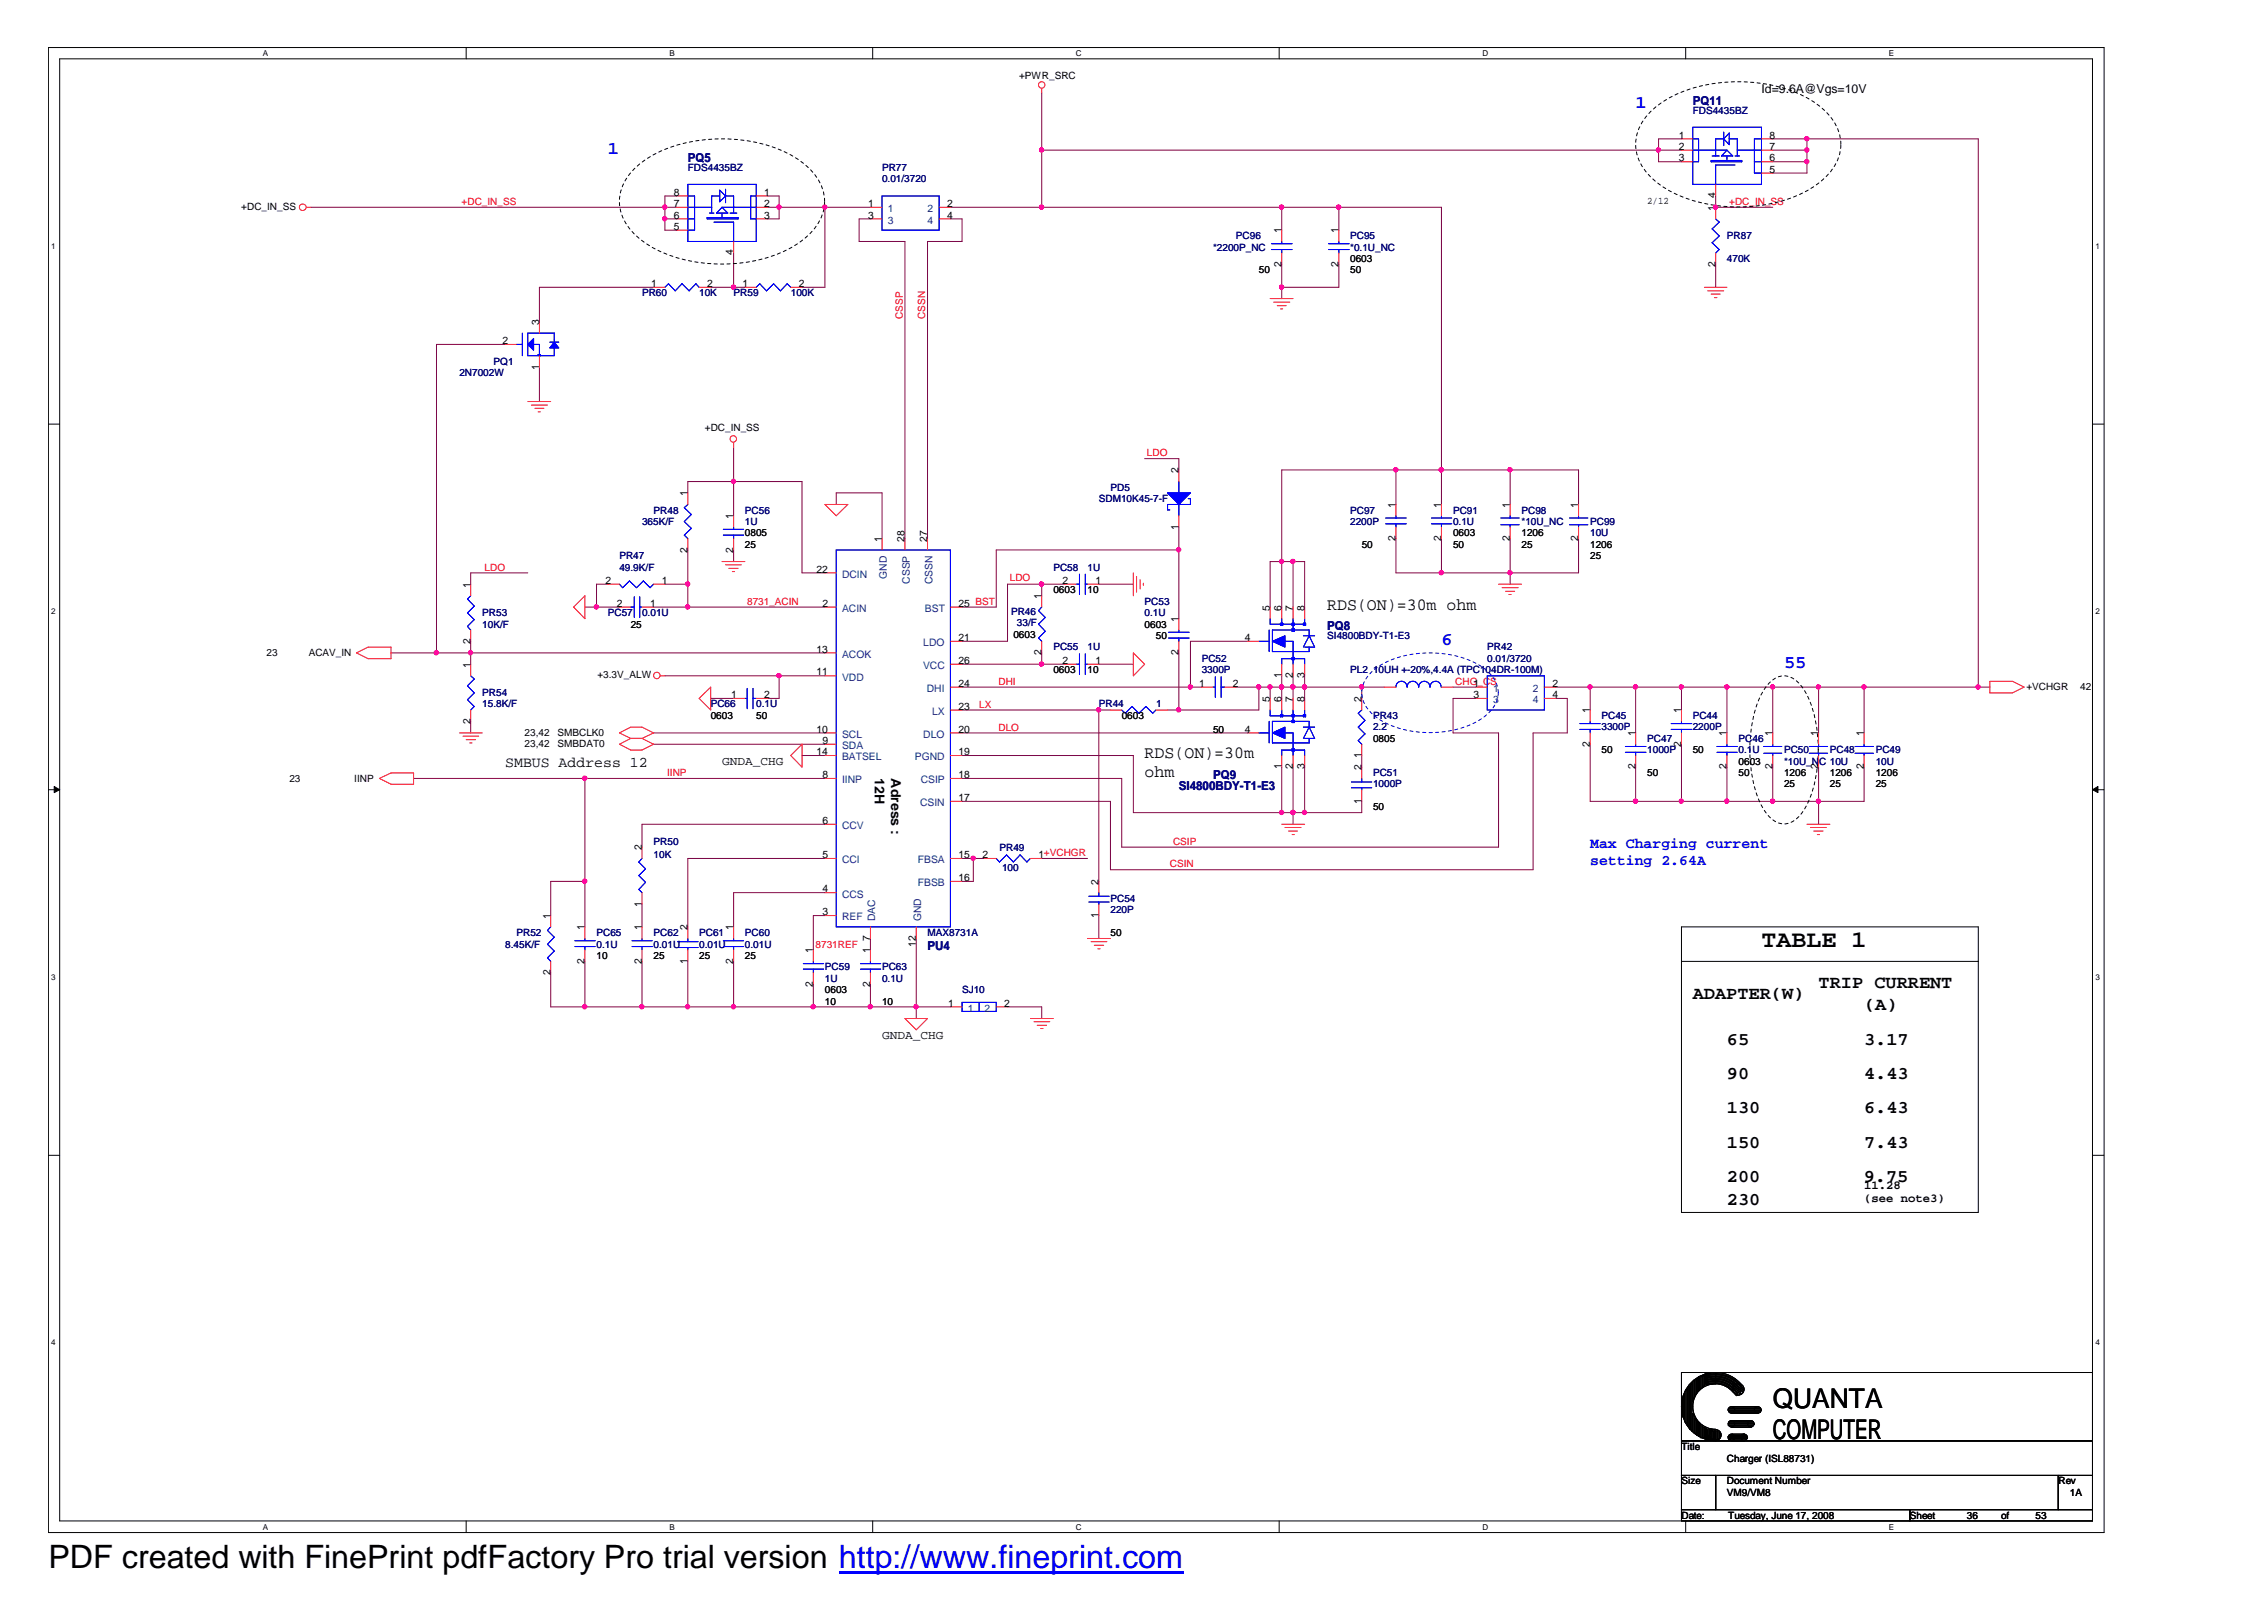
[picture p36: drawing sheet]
<svg xmlns="http://www.w3.org/2000/svg" width="297mm" height="210mm" viewBox="0 0 297 210" stroke-linecap="round" stroke-linejoin="round" font-family="sans-serif">
<defs><g id="words">
<text font-size="4.2" x="6.3" y="205.7">PDF created with FinePrint pdfFactory Pro trial version http://www.fineprint.com</text>
<g font-size="3.6">
<text x="232.6" y="184.7">QUANTA</text>
<text x="232.6" y="188.8">COMPUTER</text>
</g>
<text font-size="3.1" x="231.1" y="124.2">TABLE 1</text>
<g font-size="2.4" fill="#00f">
<text x="214.6" y="14.2">1</text>
<text x="79.8" y="20.2">1</text>
<text x="189.1" y="84.6">6</text>
<text x="234.1" y="87.6">55</text>
</g>
<g font-size="2.4">
<text x="222.1" y="131">ADAPTER(W)</text>
<text x="238.6" y="129.6">TRIP CURRENT</text>
<text x="226.6" y="137">65</text>
<text x="244.6" y="132.6">(A)</text>
<text x="244.6" y="137">3.17</text>
<text x="226.6" y="141.5">90</text>
<text x="244.6" y="141.5">4.43</text>
<text x="226.6" y="146">130</text>
<text x="244.6" y="146">6.43</text>
<text x="226.6" y="155">200</text>
<text x="226.6" y="150.6">150</text>
<text x="244.6" y="155">9.75</text>
<text x="244.6" y="150.6">7.43</text>
<text x="226.6" y="158">230</text>
</g>
<g font-size="2.2">
<text x="174.2" y="80">RDS(ON)=30m ohm</text>
<text x="150.2" y="99.5">RDS(ON)=30m</text>
<text x="150.2" y="101.9">ohm</text>
</g>
<text font-size="1.9" x="66.3" y="100.6">SMBUS Address 12</text>
<g font-size="1.9" fill="#00f">
<text x="208.7" y="111.2">Max Charging current</text>
<text x="208.7" y="113.4">setting 2.64A</text>
</g>
<g font-size="1.8">
<text x="114.8" y="102.1" transform="rotate(90 114.8 102.1)">12H</text>
<text x="116.9" y="102.1" transform="rotate(90 116.9 102.1)">Adress :</text>
</g>
<g font-size="1.6" fill="#000080">
<text x="222.1" y="13.7">PQ11</text>
<text x="90.3" y="21.2">PQ5</text>
<text x="174.2" y="82.7">PQ8</text>
<text x="154.7" y="103.6">SI4800BDY-T1-E3</text>
<text x="159.2" y="102.2">PQ9</text>
<text x="121.7" y="124.6">PU4</text>
</g>
<g font-size="1.6">
<text x="231.1" y="12.2">Id=9.6A@Vgs=10V</text>
<text x="94.7" y="100.4">GNDA_CHG</text>
<text x="115.7" y="136.4">GNDA_CHG</text>
<text x="244.6" y="155.9">11.28</text>
<text x="244.6" y="157.7">(see note3)</text>
</g>
<g font-size="1.4">
<text x="220.3" y="21.2">3</text>
<text x="220.3" y="19.7">2</text>
<text x="220.3" y="18.2">1</text>
<text x="232.2" y="18.2">8</text>
<text x="232.2" y="19.7">7</text>
<text x="232.2" y="21.2">6</text>
<text x="232.2" y="22.7">5</text>
<text x="88.4" y="25.7">8</text>
<text x="88.4" y="27.1">7</text>
<text x="88.4" y="28.7">6</text>
<text x="100.3" y="28.7">3</text>
<text x="100.3" y="27.1">2</text>
<text x="100.3" y="25.7">1</text>
<text x="113.9" y="27.1">1</text>
<text x="113.9" y="28.7">3</text>
<text x="124.3" y="28.7">4</text>
<text x="124.3" y="27.1">2</text>
<text x="225.1" y="27.7" transform="rotate(-90 225.1 27.7)">1</text>
<text x="225.1" y="26" transform="rotate(-90 225.1 26)">4</text>
<text x="88.4" y="30.2">5</text>
<text x="96.2" y="33.5" transform="rotate(-90 96.2 33.5)">4</text>
<text x="168.1" y="35" transform="rotate(-90 168.1 35)">2</text>
<text x="168.1" y="30.6" transform="rotate(-90 168.1 30.6)">1</text>
<text x="175.6" y="35" transform="rotate(-90 175.6 35)">2</text>
<text x="175.6" y="30.6" transform="rotate(-90 175.6 30.6)">1</text>
<text x="225.1" y="35" transform="rotate(-90 225.1 35)">2</text>
<text x="85.4" y="37.6">1</text>
<text x="92.8" y="37.6">2</text>
<text x="97.4" y="37.6">1</text>
<text x="104.8" y="37.6">2</text>
<text x="66" y="45.1">2</text>
<text x="70.7" y="42.6" transform="rotate(-90 70.7 42.6)">3</text>
<text x="70.7" y="48.5" transform="rotate(-90 70.7 48.5)">1</text>
<text x="90.2" y="65.1" transform="rotate(-90 90.2 65.1)">1</text>
<text x="154.6" y="62.1" transform="rotate(-90 154.6 62.1)">2</text>
<text x="96.2" y="68.1" transform="rotate(-90 96.2 68.1)">1</text>
<text x="115.7" y="71.1" transform="rotate(-90 115.7 71.1)">1</text>
<text x="118.7" y="71.1" transform="rotate(-90 118.7 71.1)">28</text>
<text x="121.7" y="71.1" transform="rotate(-90 121.7 71.1)">27</text>
<text x="154.6" y="69.5" transform="rotate(-90 154.6 69.5)">1</text>
<text x="183.1" y="71" transform="rotate(-90 183.1 71)">2</text>
<text x="183.1" y="66.6" transform="rotate(-90 183.1 66.6)">1</text>
<text x="189.1" y="71" transform="rotate(-90 189.1 71)">2</text>
<text x="189.1" y="66.6" transform="rotate(-90 189.1 66.6)">1</text>
<text x="198.1" y="71" transform="rotate(-90 198.1 71)">2</text>
<text x="198.1" y="66.6" transform="rotate(-90 198.1 66.6)">1</text>
<text x="207.1" y="71" transform="rotate(-90 207.1 71)">2</text>
<text x="207.1" y="66.6" transform="rotate(-90 207.1 66.6)">1</text>
<text x="61.7" y="77.1" transform="rotate(-90 61.7 77.1)">1</text>
<text x="79.5" y="76.6">2</text>
<text x="86.8" y="76.6">1</text>
<text x="90.2" y="72.5" transform="rotate(-90 90.2 72.5)">2</text>
<text x="96.2" y="72.5" transform="rotate(-90 96.2 72.5)">2</text>
<text x="107.1" y="75.1">22</text>
<text x="139.4" y="76.6">2</text>
<text x="143.8" y="76.6">1</text>
<text x="80.9" y="79.6">2</text>
<text x="85.3" y="79.6">1</text>
<text x="107.9" y="79.6">2</text>
<text x="125.8" y="79.6">25 BST</text>
<text x="136.7" y="78.6" transform="rotate(-90 136.7 78.6)">1</text>
<text x="154.6" y="81.6" transform="rotate(-90 154.6 81.6)">1</text>
<text x="166.6" y="80.1" transform="rotate(-90 166.6 80.1)">5</text>
<text x="168.1" y="80.1" transform="rotate(-90 168.1 80.1)">6</text>
<text x="169.6" y="80.1" transform="rotate(-90 169.6 80.1)">7</text>
<text x="171.2" y="80.1" transform="rotate(-90 171.2 80.1)">8</text>
<text x="61.7" y="87.6" transform="rotate(-90 61.7 87.6)">1</text>
<text x="61.7" y="84.5" transform="rotate(-90 61.7 84.5)">2</text>
<text x="107.1" y="88.6">11</text>
<text x="107.1" y="85.6">13</text>
<text x="125.8" y="84.1">21</text>
<text x="125.8" y="87.1">26</text>
<text x="136.7" y="86" transform="rotate(-90 136.7 86)">2</text>
<text x="139.4" y="87.1">2</text>
<text x="143.8" y="87.1">1</text>
<text x="154.6" y="86" transform="rotate(-90 154.6 86)">2</text>
<text x="163.4" y="84.1">4</text>
<text x="168.1" y="89" transform="rotate(-90 168.1 89)">1</text>
<text x="169.6" y="89" transform="rotate(-90 169.6 89)">2</text>
<text x="171.2" y="89" transform="rotate(-90 171.2 89)">3</text>
<text x="61.7" y="95" transform="rotate(-90 61.7 95)">2</text>
<text x="95.9" y="91.6">1</text>
<text x="100.3" y="91.6">2</text>
<text x="125.8" y="93.1">23</text>
<text x="125.8" y="90.1">24</text>
<text x="157.4" y="90.1">1</text>
<text x="161.8" y="90.1">2</text>
<text x="166.6" y="92.1" transform="rotate(-90 166.6 92.1)">5</text>
<text x="168.1" y="92.1" transform="rotate(-90 168.1 92.1)">6</text>
<text x="169.6" y="92.1" transform="rotate(-90 169.6 92.1)">7</text>
<text x="171.2" y="92.1" transform="rotate(-90 171.2 92.1)">8</text>
<text x="178.6" y="92.1" transform="rotate(-90 178.6 92.1)">2</text>
<text x="193.3" y="90.1">1</text>
<text x="193.3" y="91.6">3</text>
<text x="203.7" y="91.6">4</text>
<text x="203.7" y="90.1">2</text>
<text x="208.6" y="93.6" transform="rotate(-90 208.6 93.6)">1</text>
<text x="220.6" y="93.6" transform="rotate(-90 220.6 93.6)">1</text>
<text x="107.1" y="99.1">14</text>
<text x="107.1" y="96.1">10</text>
<text x="107.9" y="97.6">9</text>
<text x="125.8" y="96.1">20</text>
<text x="125.8" y="99.1">19</text>
<text x="163.4" y="96.1">4</text>
<text x="168.1" y="100.9" transform="rotate(-90 168.1 100.9)">1</text>
<text x="169.6" y="100.9" transform="rotate(-90 169.6 100.9)">2</text>
<text x="171.2" y="100.9" transform="rotate(-90 171.2 100.9)">3</text>
<text x="178.6" y="101.1" transform="rotate(-90 178.6 101.1)">2</text>
<text x="178.6" y="99.5" transform="rotate(-90 178.6 99.5)">1</text>
<text x="208.6" y="98" transform="rotate(-90 208.6 98)">2</text>
<text x="214.6" y="100.9" transform="rotate(-90 214.6 100.9)">2</text>
<text x="214.6" y="96.6" transform="rotate(-90 214.6 96.6)">1</text>
<text x="220.6" y="98" transform="rotate(-90 220.6 98)">2</text>
<text x="226.6" y="100.9" transform="rotate(-90 226.6 100.9)">2</text>
<text x="226.6" y="96.6" transform="rotate(-90 226.6 96.6)">1</text>
<text x="232.6" y="100.9" transform="rotate(-90 232.6 100.9)">2</text>
<text x="232.6" y="96.6" transform="rotate(-90 232.6 96.6)">1</text>
<text x="238.6" y="100.9" transform="rotate(-90 238.6 100.9)">2</text>
<text x="238.6" y="96.6" transform="rotate(-90 238.6 96.6)">1</text>
<text x="244.6" y="100.9" transform="rotate(-90 244.6 100.9)">2</text>
<text x="244.6" y="96.6" transform="rotate(-90 244.6 96.6)">1</text>
<text x="107.9" y="102.1">8</text>
<text x="125.8" y="105.1">17</text>
<text x="125.8" y="102.1">18</text>
<text x="178.6" y="105.5" transform="rotate(-90 178.6 105.5)">1</text>
<text x="84.2" y="111.6" transform="rotate(-90 84.2 111.6)">2</text>
<text x="107.9" y="112.6">5</text>
<text x="107.9" y="108.1">6</text>
<text x="125.8" y="112.6">15</text>
<text x="128.9" y="112.6">2</text>
<text x="136.3" y="112.6">1+VCHGR</text>
<text x="84.2" y="118.9" transform="rotate(-90 84.2 118.9)">1</text>
<text x="107.9" y="117.1">4</text>
<text x="125.8" y="115.6">16</text>
<text x="144.1" y="116" transform="rotate(-90 144.1 116)">2</text>
<text x="72.2" y="120.5" transform="rotate(-90 72.2 120.5)">1</text>
<text x="76.7" y="122.1" transform="rotate(-90 76.7 122.1)">1</text>
<text x="84.2" y="122.1" transform="rotate(-90 84.2 122.1)">1</text>
<text x="90.2" y="122.1" transform="rotate(-90 90.2 122.1)">2</text>
<text x="96.2" y="122.1" transform="rotate(-90 96.2 122.1)">1</text>
<text x="106.7" y="125.1" transform="rotate(-90 106.7 125.1)">1</text>
<text x="107.9" y="120.1">3</text>
<text x="114.2" y="125.1" transform="rotate(-90 114.2 125.1)">1</text>
<text x="114.2" y="123.4" transform="rotate(-90 114.2 123.4)">7</text>
<text x="120.2" y="124.2" transform="rotate(-90 120.2 124.2)">12</text>
<text x="144.1" y="120.5" transform="rotate(-90 144.1 120.5)">1</text>
<text x="72.2" y="127.9" transform="rotate(-90 72.2 127.9)">2</text>
<text x="76.7" y="126.4" transform="rotate(-90 76.7 126.4)">2</text>
<text x="84.2" y="126.4" transform="rotate(-90 84.2 126.4)">2</text>
<text x="90.2" y="126.4" transform="rotate(-90 90.2 126.4)">1</text>
<text x="96.2" y="126.4" transform="rotate(-90 96.2 126.4)">2</text>
<text x="106.7" y="129.4" transform="rotate(-90 106.7 129.4)">2</text>
<text x="114.2" y="129.4" transform="rotate(-90 114.2 129.4)">2</text>
<text x="124.4" y="132.1">1</text>
<text x="131.8" y="132.1">2</text>
</g>
<g font-size="1.4" fill="#004080">
<text x="116.5" y="27.8">1</text>
<text x="116.5" y="29.4">3</text>
<text x="121.7" y="29.4">4</text>
<text x="121.7" y="27.8">2</text>
<text x="110.5" y="75.8">DCIN</text>
<text x="116.4" y="75.9" transform="rotate(-90 116.4 75.9)">GND</text>
<text x="119.4" y="76.6" transform="rotate(-90 119.4 76.6)">CSSP</text>
<text x="122.3" y="76.6" transform="rotate(-90 122.3 76.6)">CSSN</text>
<text x="110.5" y="80.3">ACIN</text>
<text x="121.4" y="80.3">BST</text>
<text x="110.5" y="89.3">VDD</text>
<text x="110.5" y="86.3">ACOK</text>
<text x="121.1" y="87.8">VCC</text>
<text x="121.2" y="84.8">LDO</text>
<text x="121.6" y="90.8">DHI</text>
<text x="122.3" y="93.8">LX</text>
<text x="195.9" y="90.8">1</text>
<text x="195.9" y="92.3">3</text>
<text x="201.1" y="92.3">4</text>
<text x="201.1" y="90.8">2</text>
<text x="110.5" y="99.8">BATSEL</text>
<text x="110.5" y="98.3">SDA</text>
<text x="110.5" y="96.8">SCL</text>
<text x="120.1" y="99.8">PGND</text>
<text x="121.2" y="96.8">DLO</text>
<text x="110.5" y="102.8">IINP</text>
<text x="120.7" y="105.8">CSIN</text>
<text x="120.8" y="102.8">CSIP</text>
<text x="110.5" y="113.3">CCI</text>
<text x="110.5" y="108.8">CCV</text>
<text x="120.4" y="113.3">FBSA</text>
<text x="110.5" y="117.7">CCS</text>
<text x="120.4" y="116.3">FBSB</text>
<text x="110.5" y="120.7">REF</text>
<text x="114.9" y="120.8" transform="rotate(-90 114.9 120.8)">DAC</text>
<text x="120.9" y="120.8" transform="rotate(-90 120.9 120.8)">GND</text>
<text x="127" y="132.7">1</text>
<text x="129.2" y="132.7">2</text>
</g>
<g font-size="1.3">
<text x="133.7" y="10.4">+PWR_SRC</text>
<text x="31.7" y="27.5">+DC_IN_SS</text>
<text x="216.2" y="26.8">2/12</text>
<text x="165.2" y="35.9">50</text>
<text x="177.2" y="35.9">50</text>
<text x="177.2" y="34.4">0603</text>
<text x="92.5" y="56.6">+DC_IN_SS</text>
<text x="97.7" y="71.9">25</text>
<text x="97.7" y="70.3">0805</text>
<text x="178.7" y="71.9">50</text>
<text x="190.7" y="71.9">50</text>
<text x="190.7" y="70.3">0603</text>
<text x="199.6" y="70.3">1206</text>
<text x="199.6" y="71.9">25</text>
<text x="208.7" y="71.9">1206</text>
<text x="138.2" y="77.8">0603</text>
<text x="142.7" y="77.8">10</text>
<text x="208.7" y="73.3">25</text>
<text x="82.8" y="82.4">25</text>
<text x="133" y="83.7">0603</text>
<text x="150.2" y="82.4">0603</text>
<text x="151.7" y="83.8">50</text>
<text x="35" y="86.1">23</text>
<text x="40.5" y="86.1">ACAV_IN</text>
<text x="78.4" y="88.9">+3.3V_ALW</text>
<text x="138.2" y="88.3">0603</text>
<text x="142.7" y="88.3">10</text>
<text x="93.3" y="94.3">0603</text>
<text x="99.2" y="94.3">50</text>
<text x="147.2" y="94.3">0603</text>
<text x="265.9" y="90.6">+VCHGR</text>
<text x="273" y="90.6">42</text>
<text x="68.8" y="96.6">23,42</text>
<text x="68.8" y="98.1">23,42</text>
<text x="73.2" y="96.6">SMBCLK0</text>
<text x="73.2" y="98.1">SMBDAT0</text>
<text x="159.2" y="96.1">50</text>
<text x="180.2" y="97.3">0805</text>
<text x="210.1" y="98.8">50</text>
<text x="216.2" y="101.8">50</text>
<text x="222.1" y="98.8">50</text>
<text x="228.1" y="101.8">50</text>
<text x="228.1" y="100.3">0603</text>
<text x="234.1" y="101.8">1206</text>
<text x="240.1" y="101.8">1206</text>
<text x="246.1" y="101.8">1206</text>
<text x="38" y="102.6">23</text>
<text x="46.5" y="102.6">IINP</text>
<text x="180.2" y="106.3">50</text>
<text x="234.1" y="103.3">25</text>
<text x="240.1" y="103.3">25</text>
<text x="246.1" y="103.3">25</text>
<text x="78.3" y="125.8">10</text>
<text x="85.8" y="125.8">25</text>
<text x="91.7" y="125.8">25</text>
<text x="97.7" y="125.8">25</text>
<text x="145.7" y="122.8">50</text>
<text x="108.2" y="131.8">10</text>
<text x="108.2" y="130.3">0603</text>
<text x="115.7" y="131.8">10</text>
<text x="220.6" y="190.2">Title</text>
<text x="226.6" y="191.7">Charger (ISL88731)</text>
<text x="220.6" y="194.7">Size</text>
<text x="226.6" y="196.2">VM9/VM8</text>
<text x="226.6" y="194.7">Document Number</text>
<text x="270.1" y="194.7">Rev</text>
<text x="271.6" y="196.2">1A</text>
<text x="220.6" y="199.2">Date:</text>
<text x="226.8" y="199.2">Tuesday, June 17, 2008</text>
<text x="250.6" y="199.2">Sheet</text>
<text x="258.1" y="199.2">36</text>
<text x="262.6" y="199.2">of</text>
<text x="267.1" y="199.2">53</text>
</g>
<g font-size="1.3" fill="#000080">
<text x="222.1" y="14.9">FDS4435BZ</text>
<text x="90.3" y="22.4">FDS4435BZ</text>
<text x="115.7" y="22.4">PR77</text>
<text x="115.7" y="23.9">0.01/3720</text>
<text x="159.2" y="32.9">*2200P_NC</text>
<text x="162.2" y="31.4">PC96</text>
<text x="177.2" y="31.4">PC95</text>
<text x="177.2" y="32.9">*0.1U_NC</text>
<text x="226.6" y="31.4">PR87</text>
<text x="226.6" y="34.4">470K</text>
<text x="84.2" y="38.9">PR60</text>
<text x="91.7" y="38.9">10K</text>
<text x="96.3" y="38.9">PR59</text>
<text x="103.8" y="38.9">100K</text>
<text x="64.8" y="47.9">PQ1</text>
<text x="60.3" y="49.4">2N7002W</text>
<text x="144.2" y="65.8">SDM10K45-7-F</text>
<text x="145.7" y="64.4">PD5</text>
<text x="84.2" y="68.8">365K/F</text>
<text x="85.8" y="67.4">PR48</text>
<text x="97.7" y="67.4">PC56</text>
<text x="97.7" y="68.8">1U</text>
<text x="177.2" y="67.4">PC97</text>
<text x="177.2" y="68.8">2200P</text>
<text x="190.7" y="67.4">PC91</text>
<text x="190.7" y="68.8">0.1U</text>
<text x="199.6" y="67.4">PC98</text>
<text x="199.6" y="68.8">*10U_NC</text>
<text x="208.7" y="68.8">PC99</text>
<text x="208.7" y="70.3">10U</text>
<text x="81.3" y="73.3">PR47</text>
<text x="81.3" y="74.9">49.9K/F</text>
<text x="138.2" y="74.9">PC58</text>
<text x="142.7" y="74.9">1U</text>
<text x="63.3" y="80.8">PR53</text>
<text x="63.3" y="82.4">10K/F</text>
<text x="79.8" y="80.8">PC57</text>
<text x="84.3" y="80.8">0.01U</text>
<text x="132.7" y="80.7">PR46</text>
<text x="133.4" y="82.2">33/F</text>
<text x="150.2" y="79.3">PC53</text>
<text x="150.2" y="80.8">0.1U</text>
<text x="174.2" y="83.8">SI4800BDY-T1-E3</text>
<text x="138.2" y="85.3">PC55</text>
<text x="142.7" y="85.3">1U</text>
<text x="157.7" y="86.8">PC52</text>
<text x="157.7" y="88.3">3300P</text>
<text x="177.2" y="88.3">PL2</text>
<text x="180.2" y="88.3">10UH +-20%,4.4A (TPC104DR-100M)</text>
<text x="195.2" y="85.3">PR42</text>
<text x="195.2" y="86.8">0.01/3720</text>
<text x="63.3" y="91.3">PR54</text>
<text x="63.3" y="92.8">15.8K/F</text>
<text x="93.3" y="92.8">PC66</text>
<text x="99.2" y="92.8">0.1U</text>
<text x="144.2" y="92.8">PR44</text>
<text x="151.7" y="92.8">1</text>
<text x="180.2" y="94.3">PR43</text>
<text x="180.2" y="95.8">2.2</text>
<text x="210.1" y="94.3">PC45</text>
<text x="210.1" y="95.8">3300P</text>
<text x="222.1" y="94.3">PC44</text>
<text x="222.1" y="95.8">2200P</text>
<text x="180.2" y="101.8">PC51</text>
<text x="216.2" y="97.3">PC47</text>
<text x="216.2" y="98.8">1000P</text>
<text x="228.1" y="97.3">PC46</text>
<text x="228.1" y="98.8">0.1U</text>
<text x="234.1" y="98.8">PC50</text>
<text x="234.1" y="100.3">*10U_NC 10U</text>
<text x="240.1" y="98.8">PC48</text>
<text x="246.1" y="98.8">PC49</text>
<text x="246.1" y="100.3">10U</text>
<text x="180.2" y="103.3">1000P</text>
<text x="85.8" y="110.8">PR50</text>
<text x="85.8" y="112.6">10K</text>
<text x="131.1" y="111.7">PR49</text>
<text x="131.5" y="114.3">100</text>
<text x="145.7" y="118.3">PC54</text>
<text x="145.7" y="119.8">220P</text>
<text x="66.3" y="124.3">8.45K/F</text>
<text x="67.8" y="122.8">PR52</text>
<text x="78.3" y="122.8">PC65</text>
<text x="78.3" y="124.3">0.1U</text>
<text x="85.8" y="122.8">PC62</text>
<text x="85.8" y="124.3">0.01U</text>
<text x="91.7" y="122.8">PC61</text>
<text x="91.7" y="124.3">0.01U</text>
<text x="97.7" y="122.8">PC60</text>
<text x="97.7" y="124.3">0.01U</text>
<text x="121.7" y="122.8">MAX8731A</text>
<text x="108.2" y="127.3">PC59</text>
<text x="108.2" y="128.8">1U</text>
<text x="115.7" y="127.3">PC63</text>
<text x="115.7" y="128.8">0.1U</text>
<text x="126.2" y="130.3">SJ10</text>
</g>
<g font-size="1.3" fill="#f00">
<text x="60.6" y="26.9">+DC_IN_SS</text>
<text x="226.9" y="26.9">+DC_IN_SS</text>
<text x="118.4" y="41.9" transform="rotate(-90 118.4 41.9)">CSSP</text>
<text x="121.4" y="41.9" transform="rotate(-90 121.4 41.9)">CSSN</text>
<text x="150.5" y="59.9">LDO</text>
<text x="63.6" y="74.9">LDO</text>
<text x="132.5" y="76.2">LDO</text>
<text x="98" y="79.3">8731_ACIN</text>
<text x="131" y="89.8">DHI</text>
<text x="191" y="89.8">CHG_CS</text>
<text x="128.5" y="92.9">LX</text>
<text x="131" y="95.9">DLO</text>
<text x="87.5" y="101.8">IINP</text>
<text x="153.5" y="113.8">CSIN</text>
<text x="153.9" y="110.8">CSIP</text>
<text x="107" y="124.3">8731REF</text>
</g>
<g font-size="1.1">
<text x="34.5" y="7.4">A</text>
<text x="87.8" y="7.4">B</text>
<text x="141.2" y="7.4">C</text>
<text x="194.5" y="7.4">D</text>
<text x="247.9" y="7.4">E</text>
<text x="6.7" y="32.7">1</text>
<text x="275" y="32.7">1</text>
<text x="6.7" y="80.6">2</text>
<text x="275" y="80.6">2</text>
<text x="6.7" y="128.5">3</text>
<text x="275" y="128.5">3</text>
<text x="6.7" y="176.5">4</text>
<text x="275" y="176.5">4</text>
<text x="34.5" y="200.7">A</text>
<text x="87.8" y="200.7">B</text>
<text x="141.2" y="200.7">C</text>
<text x="194.5" y="200.7">D</text>
<text x="247.9" y="200.7">E</text>
</g>
</g></defs>
<g fill="none" stroke="#000" stroke-width=".13">
<path d="M6.3 6.2h269.8v194.9h-269.8zM7.8 7.7h266.8v191.8h-266.8zM61.2 6.2v1.5M114.5 6.2v1.5M167.9 6.2v1.5M221.2 6.2v1.5M6.3 55.6h1.5M274.6 55.6h1.5M6.3 103.6h1.5M274.6 103.6h1.5M220.6 121.6h39v37.5h-39zM220.6 126.1h39"/>
<path d="M6.3 151.6h1.5M274.6 151.6h1.5M61.2 199.5v1.5M114.5 199.5v1.5M167.9 199.5v1.5M220.6 180.1h54v8.9h-54zM220.6 189h54v4.6h-54zM220.6 193.6h4.5v4.4h-4.5zM220.6 198h30v1.5h-30zM220.8 183.5v2.1l.1 .5v-3l.2-.3v3.7l.1 .2v-4.2l.2-.3v4.8l.1 .1v-5.1l.2-.2v5.8M221.2 199.5v1.5M222.1 181.2v2.6l.2-.4v-2.2l.1-.1v2l.2-.2v-2l.1-.1v1.8l.2-.1v-1.8h.1v1.6l.2-.1v-1.5l.2-.2v1.5l.1-.2v-1.3l.1-.1v1.4"/>
<path d="M223.8 180.4l.1-.2v1.5l-.1-.2zM223.9 181.6a3.1 3.1 0 0 1 3.9 1.5M223.9 181.4a3.4 3.4 0 0 1 4.1 1.7M223.9 181.3l1.2-.2a3.4 3.4 0 0 1 2.9 1.7M223.9 181.1l1.2-.2a3.5 3.5 0 0 1 3.2 2M223.9 181l1.2-.2a3.8 3.8 0 0 1 3.4 2.1M223.9 180.8l1.2-.1a3.9 3.9 0 0 1 3.4 1.9M223.9 180.7l1.2-.2a4.1 4.1 0 0 1 3.5 2.1M223.9 180.4l1.2-.2a4.4 4.4 0 0 1 3.7 2.1M223.9 187.4v1.3h-.1v-1.3l-.2-.1v1.4l-.1-.1v-1.3l-.1-.2v1.5h-.2v-1.6l-.2-.2v1.6h-.1v-1.7l-.2-.2v1.8l-.1-.2v-1.7l-.2-.3v1.9l-.1-.2v-2l-.2-.4v2.3h-.1v-6.2l-.2 .2v5.9M223.9 187.6h.2v1.1h.1v-1.1h.2v1.3h-.3l.4-1.3v1.3l.2-.2v-1.1l.1 .2v1.1h.2v-1.2h.1v1.2h.2v-1.2h.1v1.2l.2-.2v-.9l.1 .2v.6M224 180.5l1.1-.1a4.1 4.1 0 0 1 3.7 2.1"/>
<path d="M224.1 180.4v1.1M225.1 193.6h45v4.4h-45zM225.1 180.1a4.4 4.4 0 0 1 3.5 1.7M225.1 180.1h.1a4.4 4.4 0 0 0-4.6 4.5v-.1a4.4 4.4 0 0 0 4.6 4.5h-.1M225.1 181.5a2.97 2.97 0 0 1 2.3 1.1M225.1 181.5a2.98 2.98 0 0 0-3 3 2.98 2.98 0 0 0 3 3M225.1 180.1h-.7l-.7 .2M225.1 181.5l-1.1 .2M226.9 184.7h4.1v.1h-4.2v.2h4.3l-.1 .1h-4.1l.2 .2h3.9M226.9 188.3h2.3v.1h-2.4v.2h2.5l-.1 .1h-2.4l.3 .2h2.1M226.9 186.5h3.2v.2h-3.2l-.1 .1h3.4l-.1 .2h-3.3l.3 .1h2.8M227.2 188.1h1.7"/>
<path d="M227.2 189h1.7M227.2 187.3h2.6M227.2 186.4h2.6M227.2 185.4h3.5M227.2 184.5h3.5M250.6 198h24v1.5h-24zM270.1 193.6h4.5v4.4h-4.5z"/>
<circle cx="225.1" cy="188.3" r=".74"/>
<circle cx="227.2" cy="188.6" r=".43"/>
<circle cx="227.2" cy="186.8" r=".43"/>
<circle cx="227.2" cy="185" r=".43"/>
<circle cx="228.1" cy="182.3" r=".75"/>
<circle cx="228.9" cy="188.6" r=".43"/>
<circle cx="229.7" cy="186.8" r=".43"/>
<circle cx="230.7" cy="185" r=".44"/>
</g>
<g fill="#000" stroke="#000" stroke-width=".13">
<path d="M7.1 103.2l.7 .4-.7 .4z" fill-rule="evenodd"/>
<path d="M274.6 103.6l.7-.4v.8z" fill-rule="evenodd"/>
</g>
<g fill="none" stroke="#800040" stroke-width=".13">
<path d="M136.7 19.7h83.9M136.7 12.2v15M220.6 18.2h-3v3h3M232.6 18.2h27v71.9M232.6 19.7h4.5M237.1 18.2v4.5h-4.5M40.8 27.2h48M85.8 37.7h-15v4.5M87.2 28.7h1.6M88.8 25.7h-1.6v4.5h1.6M93.3 37.7h4.4M96.3 33.2v4.5"/>
<path d="M100.8 27.2h13.4M100.8 25.7h1.4v3h-1.4M108.2 27.2v10.5h-3M114.2 28.7h-1.5v3h6v39M124.7 27.2h64.4v39M124.7 28.7h1.5v3h-4.5v39M168.2 27.2v3M168.2 34.7v4.5M175.7 27.2v3M175.7 34.7v3h-7.5M225.1 25.7v1.5h7.5M225.1 34.7v3"/>
<path d="M232.6 21.2h4.5M66.3 45.2h-9v40.5M70.8 48.2v4.5M96.3 58.7v9M69.3 75.2h-7.5v1.4M76.8 79.6h4.5M79.8 76.6h-1.5v3M85.8 79.6h22.4M87.2 76.6h3.1M90.3 64.7v-1.5h14.9v12h3M90.3 72.2v7.4M96.3 72.2v1.5"/>
<path d="M109.7 66.2v-1.5h6v6M136.7 76.6v1.6M139.7 76.6h-7.5v7.5h-6M144.2 76.6h4.5M150.2 60.2h4.5v1.5M154.7 72.2h-24v7.4h-4.5M154.7 69.1v12.1M166.7 79.6v-5.9h4.5v5.9M169.7 73.7v5.9M183.2 70.7v4.5h23.9v-4.5M183.2 61.7v4.5M189.1 70.7v4.5"/>
<path d="M198.2 61.7v4.5M198.2 70.7v5.9M207.1 66.2v-4.5h-38.9v17.9M51.3 85.7h56.9M61.8 84.1v3M61.8 94.6v1.6M85.8 96.2h22.4M85.8 97.6h22.4M87.2 88.7h21M93.3 91.6h3M102.2 88.7v2.9h-1.4M105.2 99.1h3"/>
<path d="M126.2 90.1h31.5M126.2 99.1h22.5v7.5h30v-1.5M126.2 96.2h37.5M126.2 87.1h13.5M126.2 93.1h19.5M136.7 85.7v1.4M144.2 87.1h4.5M144.2 93.1v22.5M154.7 85.7v7.4M162.2 90.1h19.5M163.7 84.1h-7.5v6M165.2 90.1v3h-12"/>
<path d="M166.7 90.1v1.5M168.2 88.7v2.9M169.7 88.7v2.9M171.2 88.7v2.9M178.7 90.1v1.5M178.7 99.1v1.5M190.7 90.1h3M193.7 91.6h-3v4.6h5.9v14.9h-49.4v-9h-21M204.1 90.1h57M204.1 91.6h1.6v4.6h-4.5v17.9h-55.5v-9h-19.5M208.7 90.1v3M208.7 97.6v7.5h35.9v-4.5"/>
<path d="M214.6 90.1v6.1M220.6 90.1v3M220.6 97.6v7.5M226.6 90.1v6.1M232.6 90.1v6.1M238.6 90.1v6.1M244.6 90.1v6.1M54.3 102.1h53.9M76.8 102.1v19.5M76.8 115.6h-4.5v4.5M84.2 118.6v3M108.2 117.1h-11.9v4.5"/>
<path d="M108.2 112.6h-17.9v9M108.2 108.1h-24v3M126.2 112.6h3M127.7 112.6v3h-1.5M136.7 112.6h6M168.2 100.6v6M169.7 100.6v7.5M171.2 100.6v6M214.6 100.6v4.5M226.6 100.6v4.5M232.6 100.6v4.5M238.6 100.6v7.5"/>
<path d="M72.3 127.6v4.5h52.4M76.8 126.1v6M84.2 126.1v6M90.3 126.1v6M96.3 126.1v6M106.7 129.1v3M108.2 120.1h-1.5v4.5M114.2 123.1v1.5M114.2 129.1v3M120.2 123.1v10.5M132.2 132.1h4.5v1.5M144.2 120.1v3"/>
</g>
<g fill="#f0f" stroke="#f0f" stroke-width=".13">
<circle cx="208.6" cy="90.1" r=".29"/>
<circle cx="232.6" cy="90.1" r=".29"/>
<circle cx="237.1" cy="18.2" r=".29"/>
<circle cx="217.6" cy="19.7" r=".29"/>
<circle cx="168.2" cy="37.7" r=".29"/>
<circle cx="175.7" cy="27.2" r=".29"/>
<circle cx="168.2" cy="27.2" r=".29"/>
<circle cx="96.2" cy="37.7" r=".29"/>
<circle cx="136.7" cy="27.2" r=".29"/>
<circle cx="178.7" cy="90.1" r=".29"/>
<circle cx="169.6" cy="106.6" r=".29"/>
<circle cx="102.2" cy="27.2" r=".29"/>
<circle cx="96.2" cy="63.1" r=".29"/>
<circle cx="226.6" cy="90.1" r=".29"/>
<circle cx="168.2" cy="106.6" r=".29"/>
<circle cx="226.6" cy="105.1" r=".29"/>
<circle cx="232.6" cy="105.1" r=".29"/>
<circle cx="238.6" cy="90.1" r=".29"/>
<circle cx="238.6" cy="105.1" r=".29"/>
<circle cx="76.7" cy="115.6" r=".29"/>
<circle cx="76.7" cy="102.1" r=".29"/>
<circle cx="120.2" cy="132.1" r=".29"/>
<circle cx="96.2" cy="132.1" r=".29"/>
<circle cx="106.7" cy="132.1" r=".29"/>
<circle cx="76.7" cy="132.1" r=".29"/>
<circle cx="169.6" cy="90.1" r=".29"/>
<circle cx="171.2" cy="90.1" r=".29"/>
<circle cx="165.2" cy="90.1" r=".29"/>
<circle cx="156.2" cy="90.1" r=".29"/>
<circle cx="168.2" cy="90.1" r=".29"/>
<circle cx="154.7" cy="72.1" r=".29"/>
<circle cx="136.7" cy="87.1" r=".29"/>
<circle cx="189.1" cy="61.6" r=".29"/>
<circle cx="183.1" cy="61.6" r=".29"/>
<circle cx="244.6" cy="90.1" r=".29"/>
<circle cx="127.7" cy="112.6" r=".29"/>
<circle cx="225.1" cy="27.2" r=".29"/>
<circle cx="166.6" cy="90.1" r=".29"/>
<circle cx="108.2" cy="27.2" r=".29"/>
<circle cx="198.1" cy="61.6" r=".29"/>
<circle cx="259.6" cy="90.1" r=".29"/>
<circle cx="61.7" cy="85.6" r=".29"/>
<circle cx="154.7" cy="93.1" r=".29"/>
<circle cx="214.6" cy="90.1" r=".29"/>
<circle cx="220.6" cy="105.1" r=".29"/>
<circle cx="87.2" cy="28.7" r=".29"/>
<circle cx="171.2" cy="106.6" r=".29"/>
<circle cx="136.7" cy="76.6" r=".29"/>
<circle cx="57.2" cy="85.6" r=".29"/>
<circle cx="168.2" cy="73.6" r=".29"/>
<circle cx="78.2" cy="79.6" r=".29"/>
<circle cx="220.6" cy="90.1" r=".29"/>
<circle cx="90.2" cy="79.6" r=".29"/>
<circle cx="90.2" cy="76.6" r=".29"/>
<circle cx="144.2" cy="93.1" r=".29"/>
<circle cx="214.6" cy="105.1" r=".29"/>
<circle cx="198.1" cy="75.1" r=".29"/>
<circle cx="189.1" cy="75.1" r=".29"/>
<circle cx="102.2" cy="88.6" r=".29"/>
<circle cx="136.7" cy="19.7" r=".29"/>
<circle cx="237.1" cy="21.2" r=".29"/>
<circle cx="237.1" cy="19.7" r=".29"/>
<circle cx="114.2" cy="132.1" r=".29"/>
<circle cx="90.2" cy="132.1" r=".29"/>
<circle cx="87.2" cy="27.2" r=".29"/>
<circle cx="84.2" cy="132.1" r=".29"/>
<circle cx="169.6" cy="73.6" r=".29"/>
</g>
<g fill="none" stroke="#f00" stroke-width=".13">
<path d="M136.7 11.6v.6M220.6 18.2h1.5M220.6 19.7h1.5M231.1 18.2h1.5M231.1 19.7h1.5M40.2 27.2h.6M85.8 37.7h1.4M88.8 27.2h1.5M88.8 28.7h1.5M88.8 25.7h1.5M88.8 30.2h1.5M91.7 37.7h1.6"/>
<path d="M96.3 31.7v1.5M97.7 37.7h1.5M99.2 27.2h1.6M99.2 28.7h1.6M99.2 25.7h1.6M103.8 37.7h1.4M114.2 27.2h1.5M114.2 28.7h1.5M123.2 27.2h1.5M123.2 28.7h1.5M166.7 39.2h3M167.1 39.6h2.1"/>
<path d="M168.2 30.2v1.5M168.2 33.2v1.5M175.7 30.2v1.5M175.7 33.2v1.5M220.6 21.2h1.5M223.6 37.7h3M224.1 38.2h2.1M224.5 38.6h1.2M225 39h.3M225.1 24.2v1.5M225.1 27.2v1.5M225.1 33.2v1.5"/>
<path d="M231.1 21.2h1.5M231.1 22.7h1.5M66.3 45.2h1.5M69.3 52.7h3M69.7 53.1h2.1M70.2 53.6h1.2M70.6 54h.3M70.8 42.2v1.5M70.8 46.7v1.5M96.3 58.1v.6M167.6 40.1h1.2M168 40.5h.3"/>
<path d="M61.8 76.6v1.6M76.8 78.2v3l-1.5-1.6zM79.8 76.6h1.5M81.3 79.6h1.5M84.2 79.6h1.6M85.8 76.6h1.4M90.3 64.7v1.5M90.3 70.7v1.5M94.7 73.7h3M95.2 74.1h2.1M95.6 74.6h1.3M96.1 75h.3"/>
<path d="M96.3 67.7v1.4M96.3 70.7v1.5M108.2 66.2h3.1l-1.6 1.5zM108.2 79.6h1.5M108.2 75.2h1.5M115.7 70.7v1.5M118.7 70.7v1.5M121.7 70.7v1.5M124.7 79.6h1.5M136.7 78.2v1.4M139.7 76.6h1.5M142.7 76.6h1.5"/>
<path d="M148.7 75.2v3M149.1 75.6v2.1M149.6 76v1.3M150 76.5v.3M154.7 61.7v1.5M154.7 67.7v1.4M166.7 79.6v1.6M168.2 79.6v1.6M169.7 79.6v1.6M171.2 79.6v1.6M183.2 66.2v1.5M183.2 69.1v1.6"/>
<path d="M189.1 66.2v1.5M189.1 69.1v1.6M196.6 76.6h3M197.1 77.1h2.1M197.6 77.6h1.2M198 78h.3M198.2 66.2v1.5M198.2 69.1v1.6M207.1 66.2v1.5M207.1 69.1v1.6M46.8 85.7l1.5-.8h3v1.5h-3zM60.3 96.2h3"/>
<path d="M60.7 96.6h2.1M61.2 97h1.2M61.6 97.5h.3M61.8 82.6v1.5M61.8 87.1v1.6M61.8 93.1v1.5M82.8 96.9l-1.5-.7 1.5-.8h1.4l1.6 .8-1.6 .7M82.8 96.9h1.4M82.8 96.9l-1.5 .7 1.5 .8h1.4l1.6-.8-1.6-.7M86.7 88.7h.5M91.7 91.6l1.6-1.5v3zM96.3 91.6h1.4"/>
<path d="M99.2 91.6h1.6M103.8 99.1l1.4-1.5v3zM108.2 96.2h1.5M108.2 88.7h1.5M108.2 99.1h1.5M108.2 97.6h1.5M108.2 85.7h1.5M124.7 96.2h1.5M124.7 90.1h1.5M124.7 84.1h1.5M124.7 93.1h1.5M124.7 87.1h1.5"/>
<path d="M124.7 99.1h1.5M136.7 84.1v1.6M139.7 87.1h1.5M142.7 87.1h1.5M145.7 93.1h1.5M148.7 85.7l1.5 1.4-1.5 1.6zM151.7 93.1h1.5M154.7 81.2v1.4M154.7 84.1v1.6M157.7 90.1h1.5M160.7 90.1h1.5M163.7 96.2h1.5"/>
<path d="M163.7 84.1h1.5M166.7 91.6v1.5M168.2 87.1v1.6M168.2 91.6v1.5M168.2 99.1v1.5M169.7 87.1v1.6M169.7 91.6v1.5M169.7 99.1v1.5M171.2 87.1v1.6M171.2 91.6v1.5M171.2 99.1v1.5M178.7 91.6v1.5"/>
<path d="M178.7 97.6v1.5M181.7 90.1h1.5M189.1 90.1h1.6M193.7 90.1h1.5M193.7 91.6h1.5M202.6 90.1h1.5M202.6 91.6h1.5M208.7 93.1v1.5M208.7 96.2v1.4M214.6 96.2v1.4M214.6 99.1v1.5M220.6 93.1v1.5"/>
<path d="M220.6 96.2v1.4M226.6 96.2v1.4M226.6 99.1v1.5M232.6 96.2v1.4M232.6 99.1v1.5M238.6 96.2v1.4M238.6 99.1v1.5M244.6 96.2v1.4M244.6 99.1v1.5M261.1 89.4h3l1.5 .7-1.5 .8h-3zM49.8 102.1l1.5-.7h3v1.5h-3zM84.2 111.1v1.5"/>
<path d="M84.2 117.1v1.5M108.2 108.1h1.5M108.2 112.6h1.5M108.2 117.1h1.5M108.2 102.1h1.5M124.7 112.6h1.5M124.7 102.1h1.5M124.7 115.6h1.5M124.7 105.1h1.5M129.2 112.6h1.5M135.2 112.6h1.5M144.2 115.6v1.5"/>
<path d="M144.2 118.6v1.5M168.2 108.1h3M168.6 108.6h2.1M169.1 109h1.2M169.5 109.5h.3M178.7 100.6v1.5M178.7 103.6v1.5M237.1 108.1h3M237.6 108.6h2M238 109h1.2M238.5 109.5h.3M72.3 120.1v1.5"/>
<path d="M72.3 126.1v1.5M76.8 121.6v1.5M76.8 124.6v1.5M84.2 121.6v1.5M84.2 124.6v1.5M90.3 121.6v1.5M90.3 124.6v1.5M96.3 121.6v1.5M96.3 124.6v1.5M106.7 124.6v1.5M106.7 127.6v1.5M108.2 120.1h1.5"/>
<path d="M114.2 121.6v1.5M114.2 124.6v1.5M114.2 127.6v1.5M118.7 133.6h3l-1.5 1.5zM120.2 121.6v1.5M124.7 132.1h1.5M130.7 132.1h1.5M135.2 133.6h3M135.7 134h2.1M136.1 134.5h1.2M136.6 134.9h.3M142.7 123.1h3"/>
<path d="M143.2 123.5h2M143.6 124h1.2M144.1 124.5h.3"/>
<circle cx="136.7" cy="11.1" r=".43"/>
<circle cx="39.7" cy="27.2" r=".44"/>
<circle cx="96.2" cy="57.6" r=".43"/>
<circle cx="86.2" cy="88.6" r=".43"/>
</g>
<path d="M216.7 14.5a15.9 15.9 0 0 1 9.8-3.7 19.2 19.2 0 0 1 11.1 2.3 7.6 7.6 0 0 1 3.9 4.9 5.8 5.8 0 0 1-2 5.3 16 16 0 0 1-9.8 3.8 19.2 19.2 0 0 1-11.1-2.4 7.7 7.7 0 0 1-3.9-4.8 5.9 5.9 0 0 1 2-5.4zM83.4 22a15.9 15.9 0 0 1 9.8-3.7 19.2 19.2 0 0 1 11.1 2.3 7.6 7.6 0 0 1 3.8 4.9 5.8 5.8 0 0 1-2 5.3 16 16 0 0 1-9.8 3.8 19.2 19.2 0 0 1-11.1-2.4 7.7 7.7 0 0 1-3.8-4.8 5.9 5.9 0 0 1 2-5.4zM232.2 89.6a2.44 2.44 0 0 1 3.8 0 10.9 10.9 0 0 1 2.4 5.9 17.8 17.8 0 0 1-1.4 10.2 4.4 4.4 0 0 1-2.2 2.3 2.46 2.46 0 0 1-2.6-.8 11 11 0 0 1-2.4-6 17.9 17.9 0 0 1 1.4-10.2l.5-.8z" fill="none" stroke="#000" stroke-width=".13" stroke-dasharray=".4"/>
<path d="M180.1 88a12.1 12.1 0 0 1 8.8-2.3 10.9 10.9 0 0 1 6.2 2.3 3.5 3.5 0 0 1 0 5.7 12.1 12.1 0 0 1-8.8 2.4 10.7 10.7 0 0 1-6.2-2.4 3.5 3.5 0 0 1 0-5.7z" fill="none" stroke="#00f" stroke-width=".13" stroke-dasharray=".4"/>
<g fill="none" stroke="#00f" stroke-width=".13">
<path d="M222.1 16.7h9v7.5h-9zM222.1 18.2h.8v3h-.8M222.1 19.7h4.5M226.2 18.2h-1.1v2.3M226.2 17.3v1.8M226.6 19.7l.8 .8h-1.5zM226.9 18.2h1.1v2.3M226.9 17.5v1.5l-.7-.8zM228 19.7h3.1M231.1 18.2h-.9v4.5h.9M87.2 37.7l.5-.5 .9 1 .9-1 .9 1 .9-1 .4 .5M90.3 24.2h8.9v7.5h-8.9z"/>
<path d="M90.3 28.7h.8M90.3 25.7h.8v4.5h-.8M90.3 27.2h3.1M92.8 28.5h4.1v.2h-4.1zM93.1 28h.6M93.7 29.1h2.6v2.6M94.4 25.7h-1v2.3M94.4 24.9l.8 .8-.8 .8zM94.7 27.2h4.5M94.7 27.2l.8 .8h-1.5zM94.7 28v.4M95.2 25.7h1.1v2.3"/>
<path d="M95.2 24.8v1.8M95.8 28h.9M99.2 25.7h-.7v3h.7M99.2 37.7l.5-.5 .9 1 .9-1 .9 1 .9-1 .5 .5M115.7 25.7h7.5v4.5h-7.5zM166.8 32.7h2.7M166.8 32h2.7M168.2 31.7v.3M168.2 32.7v.5M174.3 32.7h2.7M174.3 32h2.7M175.7 31.7v.3"/>
<path d="M175.7 32.7v.5M224.5 21.1h4.1v.1h-4.1zM224.7 20.5h.9M225.1 28.7l.5 .4-.9 .9 .9 1-.9 .8 .9 .9-.5 .5M226.6 20.5v.4M227.7 21.6h-2.6v2.6M227.7 20.5h.6M230.2 21.2h.9M67.8 45.2h.7M68.5 43.7v3M70 45.2h.8v1.5M70.6 46.7v-.2h.3v.2"/>
<path d="M72.1 44.9h1.2M72.7 44.9v-1.2h-3.4v3h3.4v-1.1M61.8 78.2l-.5 .4 .9 .9-.9 .9 .9 .9-.9 .9 .5 .4M81.3 76.6l.4 .5 .9-.9 .9 .9 .9-.9 .9 .9 .5-.5M82.8 79.6h.4M83.2 78.3v2.7M83.9 79.6h.3M83.9 78.3v2.7M90.3 66.2l-.5 .4 .9 .9-.9 .9 .9 .9-.9 .9 .5 .5M94.9 70.2h2.7M94.9 69.4h2.7M96.3 69.1v.3"/>
<path d="M96.3 70.2v.5M109.7 72.2h15v49.4h-15zM136.7 79.6l-.4 .5 .9 .9-.9 .9 .9 .9-.9 .9 .4 .4M141.2 76.6h.4M141.6 75.3v2.7M142.4 76.6h.3M142.4 75.3v2.7M154.7 63.2v1.5M154.7 66.2v1.5M155.9 65.4h.3v.8h-3v.7h.3M181.8 68h2.7M181.8 68.7h2.7"/>
<path d="M183.2 67.7v.3M183.2 68.7v.4M187.8 68h2.7M187.8 68.7h2.7M189.1 67.7v.3M189.1 68.7v.4M196.9 68.8h2.4M196.9 68h2.4M198.2 67.7v.3M198.2 68.8v.3M206 68.8h2.4M206 68h2.4"/>
<path d="M207.1 67.7v.3M207.1 68.8v.3M61.8 88.7l.4 .4-.9 .9 .9 .9-.9 .9 .9 .9-.4 .4M97.7 91.6h.3M98 90.3v2.7M98.8 91.6h.4M98.8 90.3v2.7M141.2 87.1h.4M141.6 85.8v2.7M142.4 85.8v2.7M142.4 87.1h.3M147.2 93.1l.5 .5 .8-.9 .9 .9 1-.9 .9 .9 .4-.5"/>
<path d="M153.3 83.7h2.7M153.3 82.9h2.7M154.7 82.6v.3M154.7 83.7v.4M159.2 90.1h.3M159.5 88.8v2.7M160.2 90.1h.5M160.2 88.8v2.7M165.2 84.1h1.3M165.2 96.2h1.3M166.5 82.6v2.9M166.5 94.6v2.9"/>
<path d="M166.7 81.2v.7h4.5v-.7M166.7 93.1v.8h4.5v-.8M168 81.8h.3v.3h-.3zM168 93.7h.3v.3h-.3zM168.2 81.2v.7M168.2 87.1v-.7h3v.7M168.2 93.1v.8M168.2 99.1v-.7h3v.7M168.6 84.1h1.1v3M168.6 96.2h1.1v2.9M169.5 81.8h.3v.3h-.3zM169.5 82.5h.3v.3h-.3z"/>
<path d="M169.5 86.2h.3v.3h-.3zM169.5 93.7h.3v.3h-.3zM169.5 94.5h.3v.3h-.3zM169.5 98.2h.3v.3h-.3zM169.7 81.2v1.4M169.7 93.1v1.5M171 81.8h.3v.3h-.3zM171 93.7h.3v.3h-.3zM171 83.4h1.5M171 95.4h1.5M171.8 83.4v-.8h-4.8v2.9h4.8v-.6M171.8 95.4v-.8h-4.8v2.9h4.8v-.6"/>
<path d="M171.8 83.4l.7 1.5h-1.3M171.8 83.4l-.8 1.5M171.8 95.4l.7 1.5h-1.3M171.8 95.4l-.8 1.5M178.7 93.1l-.5 .5 .9 .9-.9 .9 .9 .9-.9 .9 .5 .4M183.2 90.1a.72 .72 0 0 1 .7-.7 .72 .72 0 0 1 .7 .7M184.7 90.1a.74 .74 0 0 1 .7-.7 .74 .74 0 0 1 .7 .7M186.2 90.1a.72 .72 0 0 1 .7-.7 .72 .72 0 0 1 .7 .7M187.7 90.1a.72 .72 0 0 1 .7-.7 .72 .72 0 0 1 .7 .7M195.2 88.7h7.4v4.4h-7.4zM207.3 95.7h2.7M207.3 94.9h2.7"/>
<path d="M208.7 94.6v.3M208.7 95.7v.5M213.3 97.9h2.7M213.3 98.7h2.7M214.6 97.6v.3M214.6 98.7v.4M219.3 95.7h2.7M219.3 94.9h2.7M220.6 94.6v.3M220.6 95.7v.5M225.3 97.9h2.7M225.3 98.7h2.7"/>
<path d="M226.6 97.6v.3M226.6 98.7v.4M231.4 98.8h2.4M231.4 97.9h2.4M232.6 97.6v.3M232.6 98.8v.3M237.4 98.8h2.4M237.4 97.9h2.4M238.6 97.6v.3M238.6 98.8v.3M243.4 98.8h2.4M243.4 97.9h2.4"/>
<path d="M244.6 97.6v.3M244.6 98.8v.3M84.2 112.6l-.4 .5 .9 .9-.9 .9 .9 .9-.9 .9 .4 .4M130.7 112.6l.4 .5 1-.9 .9 .9 .9-.9 .8 .9 .5-.5M142.9 117.6h2.6M142.9 118.3h2.6M144.2 117.1v.5M144.2 118.3v.3M177.3 102.6h2.7M177.3 103.3h2.7M178.7 102.1v.5M178.7 103.3v.3"/>
<path d="M72.3 121.6l-.5 .5 .9 .9-.9 .9 .9 .9-.9 .9 .5 .4M75.4 124.2h2.7M75.4 123.4h2.7M76.8 123.1v.3M76.8 124.2v.4M82.9 124.2h2.7M82.9 123.4h2.7M84.2 123.1v.3M84.2 124.2v.4M88.9 123.5h2.7M88.9 124.3h2.7M90.3 123.1v.4"/>
<path d="M90.3 124.3v.3M94.9 124.2h2.7M94.9 123.4h2.7M96.3 123.1v.3M96.3 124.2v.4M105.4 127.1h2.7M105.4 126.4h2.7M106.7 126.1v.3M106.7 127.1v.5M112.9 127.1h2.7M112.9 126.4h2.7M114.2 126.1v.3"/>
<path d="M114.2 127.1v.5M126.2 131.5h4.5v1.2h-4.5zM128.5 131.5v1.2"/>
</g>
<g fill="#00f" stroke="#00f" stroke-width=".13">
<path d="M69.3 45.2l.7-.8v1.5z" fill-rule="evenodd"/>
<path d="M72.7 44.9l.6 .7h-1.2z" fill-rule="evenodd"/>
<path d="M69.3 45.2l.7-.8v1.5z" fill-rule="evenodd"/>
<path d="M72.7 44.9l.6 .7h-1.2z" fill-rule="evenodd"/>
<path d="M153.2 64.7h3l-1.5 1.5z" fill-rule="evenodd"/>
<path d="M153.2 64.7h3l-1.5 1.5z" fill-rule="evenodd"/>
<path d="M167 84.1l1.6-.7v1.5z" fill-rule="evenodd"/>
<path d="M167 84.1l1.6-.7v1.5z" fill-rule="evenodd"/>
<path d="M167 96.2l1.6-.8v1.5z" fill-rule="evenodd"/>
<path d="M167 96.2l1.6-.8v1.5z" fill-rule="evenodd"/>
</g>
<path d="M110.1 206.3h45.2" fill="none" stroke="#00f" stroke-width=".3"/>
<use href="#words"/>
</svg>
